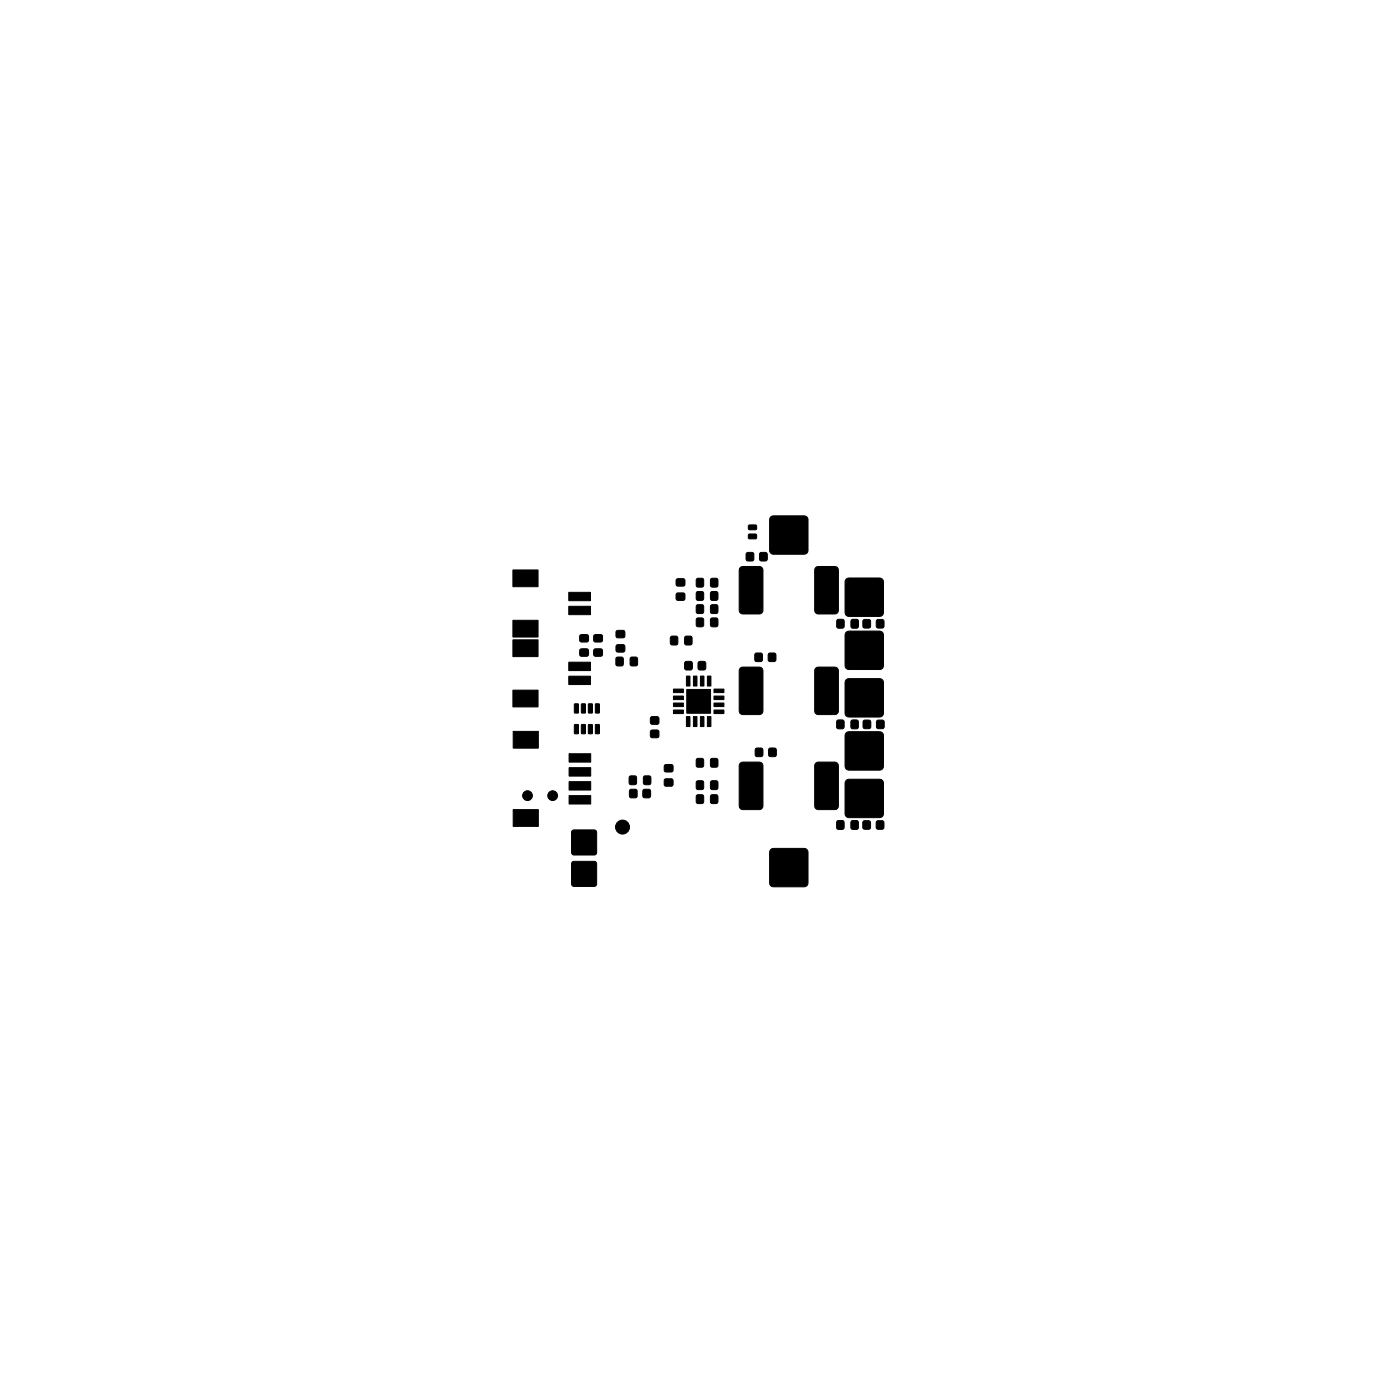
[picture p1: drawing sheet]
<svg xmlns="http://www.w3.org/2000/svg" width="100mm" height="100mm" viewBox="0 0 100 100" stroke-linecap="round" stroke-linejoin="round" font-family="sans-serif">
<g fill="#000" stroke="#000" stroke-width=".07">
<path d="M53.6 37.6h.5v.3h-.5zM53.6 38.2h.5v.3l-.5 .1zM55.2 37l.1-.1h2.3l.1 .1 .1 .2v2.2l-.1 .2-.1 .1h-2.3l-.1-.1-.1-.2v-2.2zM36.7 49.4h1.8v1.2h-1.8zM36.7 45.8h1.8v1.2h-1.8zM36.7 44.4h1.8v1.2h-1.8zM36.7 40.8h1.8v1.2h-1.8zM36.7 57.9h1.8v1.2h-1.8zM36.7 52.3h1.8v1.2h-1.8zM40.7 48.4h1.6v.6h-1.6zM40.7 47.4h1.6v.6h-1.6zM40.7 43.4h1.6v.6h-1.6z"/>
<path d="M40.7 42.4h1.6v.6h-1.6zM41 59.4h1.6v1.7h-1.6zM41.1 51.9h.3v.6h-.3zM41.1 50.4h.3v.6h-.3zM41.5 46.5h.6v.4h-.6zM41.5 45.4h.6v.5h-.6zM41.6 51.9h.3v.6h-.3zM41.6 50.4h.3v.6h-.3zM42.1 51.9h.3v.6h-.3zM42.1 50.4h.3v.6h-.3zM40.7 56.9h1.6v.6h-1.6zM40.7 55.9h1.6v.6h-1.6z"/>
<path d="M40.7 54.9h1.6v.6h-1.6zM40.7 53.9h1.6v.6h-1.6zM42.6 51.9h.3v.6h-.3zM42.6 50.4h.3v.6h-.3zM42.5 45.4h.6v.5h-.6zM42.5 46.5h.6v.4h-.6zM44.1 47.1h.5v.5h-.5zM44.1 45.1h.6v.5h-.6zM44.1 46.2h.6v.4h-.6zM45.1 55.6h.4v.5h-.4zM45.1 56.5h.5v.6h-.5zM45.1 47.1h.5v.5h-.5z"/>
<path d="M46 56.5h.5v.6h-.5zM46.1 55.6h.4v.5h-.4zM46.6 51.3h.5v.5h-.5zM46.6 52.3h.5v.5h-.5zM47.6 54.7h.5v.5h-.5zM47.6 55.8h.5v.4h-.5zM48 45.6h.5v.5h-.5zM48.4 41.4h.6v.5h-.6zM48.4 42.5h.6v.4h-.6zM48.2 50.8h.7v.3h-.7zM48.2 50.3h.7v.3h-.7zM48.2 49.8h.7v.3h-.7z"/>
<path d="M48.2 49.3h.7v.3h-.7zM49 47.4h.5v.5h-.5zM49.1 51.3h.3v.7h-.3zM49.1 48.4h.3v.7h-.3zM49 45.6h.5v.5h-.5zM49.9 43.3h.4v.6h-.4zM49.9 42.4h.4v.5h-.4zM49.9 54.3h.4v.6h-.4zM49.6 51.3h.3v.7h-.3zM49.6 48.4h.3v.7h-.3zM50 47.4h.5v.5h-.5zM49.9 44.3h.4v.5h-.4z"/>
<path d="M49.9 41.4h.4v.6h-.4zM49.9 55.9h.4v.6h-.4zM49.9 56.9h.4v.6h-.4zM50.1 51.3h.3v.7h-.3zM50.1 48.4h.3v.7h-.3zM50.9 43.3h.4v.6h-.4zM50.9 42.4h.4v.5h-.4zM50.9 54.3h.4v.6h-.4zM49.1 49.3h1.8v1.7h-1.8zM50.6 51.3h.3v.7h-.3zM50.6 48.4h.3v.7h-.3zM50.9 44.3h.4v.5h-.4z"/>
<path d="M50.9 41.4h.4v.6h-.4zM50.9 55.9h.4v.6h-.4zM50.9 56.9h.4v.6h-.4zM51.1 49.3h.7v.3h-.7zM51.1 49.8h.7v.3h-.7zM51.1 50.3h.7v.3h-.7zM51.1 50.8h.7v.3h-.7zM53.4 39.6h.5v.5h-.5zM54.1 46.8h.4v.5h-.4zM54.1 53.6h.5v.5h-.5zM53 54.6l.2-.1h1.1l.3 .2v3l-.2 .2h-1.2l-.3-.1v-3zM53 40.6l.2-.1h1.1l.3 .2v3l-.2 .2h-1.2l-.3-.1v-3z"/>
<path d="M53 47.8l.2-.1h1.1l.3 .2v3l-.2 .2h-1.2l-.3-.1v-3zM54.4 39.6h.5v.5h-.5zM55 46.8h.5v.5h-.5zM55 53.6h.5v.5h-.5zM58.4 54.6l.2-.1h1.1l.3 .2v3l-.2 .2h-1.2l-.3-.1v-3zM58.4 40.6l.2-.1h1.1l.3 .2v3l-.2 .2h-1.2l-.3-.1v-3zM58.4 47.8l.2-.1h1.1l.3 .2v3l-.2 .2h-1.2l-.3-.1v-3zM59.9 51.6h.5v.5h-.5zM59.9 58.8h.5v.5h-.5zM59.9 44.4h.5v.5h-.5zM60.6 52.4h.1h2.3h.1l.1 .2v2.2l-.1 .2-.1 .1h-2.3l-.1-.1-.1-.2v-2.2zM60.6 48.6h.1h2.3h.1l.1 .2v2.2l-.1 .2-.1 .1h-2.3l-.1-.1-.1-.2v-2.2z"/>
<path d="M60.6 45.2h.1h2.3h.1l.1 .2v2.2l-.1 .2-.1 .1h-2.3l-.1-.1-.1-.2v-2.2zM60.6 41.4h.1h2.3h.1l.1 .2v2.2l-.1 .2-.1 .1h-2.3l-.1-.1-.1-.2v-2.2zM60.6 55.8h.1h2.3h.1l.1 .2v2.2l-.1 .2-.1 .1h-2.3l-.1-.1-.1-.2v-2.2zM60.9 51.6h.5v.5h-.5zM60.9 58.8h.5v.5h-.5zM60.9 44.4h.5v.5h-.5zM61.8 58.8h.5v.5h-.5zM61.8 44.4h.5v.5h-.5zM61.8 51.6h.5v.5h-.5zM62.7 58.8h.5v.5h-.5zM62.7 44.4h.5v.5h-.5zM62.8 51.6h.4v.5h-.4z"/>
<path d="M41 61.7h1.6v1.7h-1.6zM55.2 60.8l.1-.1h2.3l.1 .1 .1 .2v2.2l-.1 .2-.1 .1h-2.3l-.1-.1-.1-.2v-2.2z"/>
<circle cx="37.7" cy="56.9" r=".35"/>
<circle cx="39.6" cy="56.9" r=".35"/>
<circle cx="44.5" cy="59.2" r=".5"/>
</g>
</svg>
